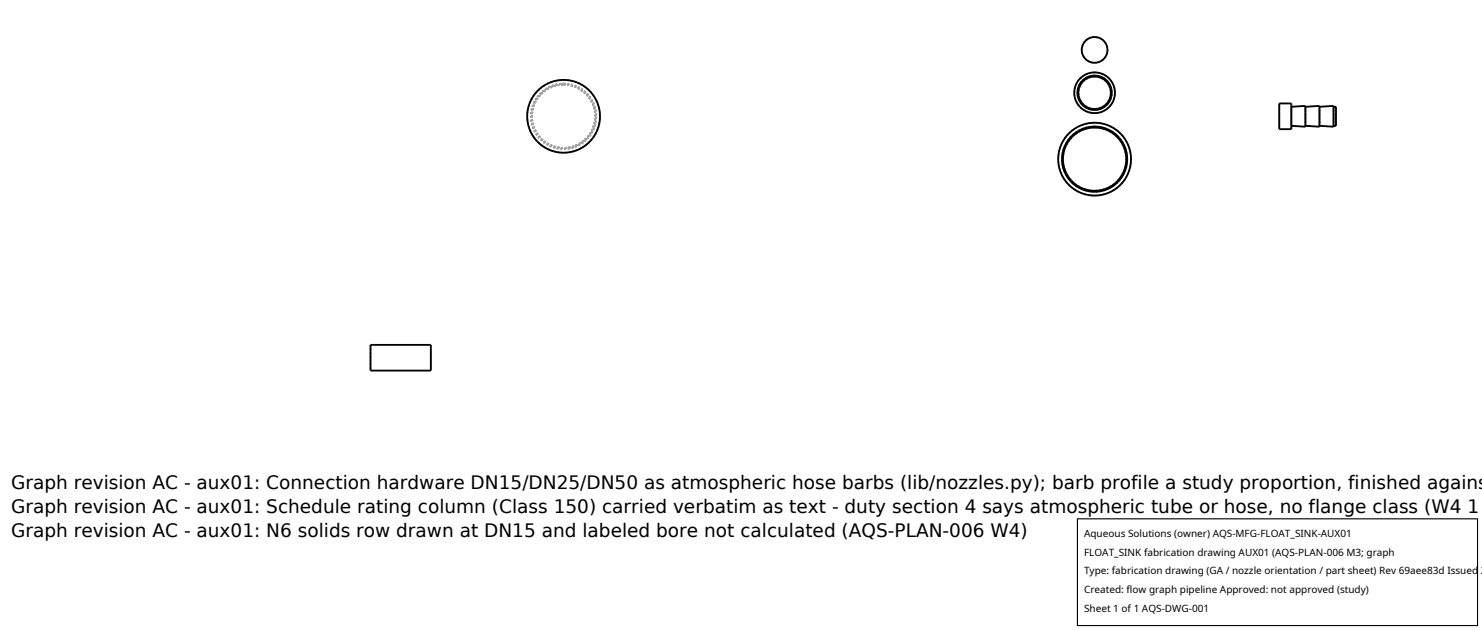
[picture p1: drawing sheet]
<svg xmlns="http://www.w3.org/2000/svg" width="212mm" height="90mm" viewBox="0 0 212 90" stroke-linecap="round" stroke-linejoin="round" font-family="sans-serif">
<defs><g id="words">
<g font-size="2.6">
<text x="1.6" y="69.8">Graph revision AC - aux01: Connection hardware DN15/DN25/DN50 as atmospheric hose barbs (lib/nozzles.py); barb profile a study proportion, finished agains</text>
<text x="1.6" y="73.3">Graph revision AC - aux01: Schedule rating column (Class 150) carried verbatim as text - duty section 4 says atmospheric tube or hose, no flange class (W4 1</text>
<text x="1.6" y="76.7">Graph revision AC - aux01: N6 solids row drawn at DN15 and labeled bore not calculated (AQS-PLAN-006 W4)</text>
</g>
<g font-size="1.4">
<text x="154.8" y="76.6">Aqueous Solutions (owner) AQS-MFG-FLOAT_SINK-AUX01</text>
<text x="154.8" y="79.3">FLOAT_SINK fabrication drawing AUX01 (AQS-PLAN-006 M3; graph</text>
<text x="154.8" y="82">Type: fabrication drawing (GA / nozzle orientation / part sheet) Rev 69aee83d Issued 2</text>
<text x="154.8" y="84.7">Created: flow graph pipeline Approved: not approved (study)</text>
<text x="154.8" y="87.4">Sheet 1 of 1 AQS-DWG-001</text>
</g>
</g></defs>
<g fill="none" stroke="#a0a0a0" stroke-width=".26" stroke-dasharray=".3 .3" stroke-linecap="butt">
<path d="M80.5 11.4l1 .1 1.1 .3 .8 .5 .8 .6 .6 .9 .5 .9 .3 .9 .1 1-.1 1-.3 .9-.5 .9-.6 .9-.8 .6-.9 .5-1.1 .3-.9 .1-.9-.1-1.1-.3-.9-.5-.8-.6-.7-.9-.4-.9-.3-.8-.1-1.1 .1-1 .3-.9 .4-.9 .7-.9 .8-.6 .8-.5 1.1-.3 1-.1M80.5 12.1l1.5 .3 1.4 .7 .6 .7 .5 .6 .5 1.5a4.5 4.5 0 0 1-4 5.2 4.5 4.5 0 0 1-5-4.3 4.5 4.5 0 0 1 4.5-4.7M80.5 12l.9 .1 .9 .2 .8 .5 .7 .5 .6 .8 .4 .8 .3 .9v.9l-.1 .9-.2 .9-.5 .8-.6 .7-.7 .5-.8 .4-.9 .3-.8 .1-.9-.1-.9-.3-.9-.5-.6-.6-.6-.7-.4-.8-.3-.8-.1-.9 .1-.9 .3-.9 .5-.8 .5-.7 .7-.6 .8-.4 .8-.2 1-.1M156.3 17.5l-1 .1-.9 .3-.9 .5-.8 .6-.7 .9-.5 .9-.3 .9-.1 1 .1 1.1 .3 .9 .5 .9 .6 .7 .8 .7 .9 .5 .9 .3 1.1 .1 1-.1 .9-.2 .9-.5 .8-.6 .7-.8 .5-.9 .3-1 .1-1-.1-1-.2-1-.5-.9-.6-.8-.8-.7-1-.5-1-.3-1-.1M156.3 18.2l-.8 .1-.9 .2-.7 .4-.8 .6-.6 .8-.4 .7-.2 .9-.1 .9 .1 .9 .3 .9 .4 .7 .6 .7 .7 .5 .7 .4 .9 .3h.9h.8l.9-.3 .8-.4 .6-.6 .6-.6 .4-.9 .3-.8 .1-.9-.1-.8-.3-.9-.4-.8-.6-.7-.7-.6-.8-.4-.8-.2-.9-.1M156.3 18.1l-.8 .1-1 .2-.8 .5-.7 .6-.6 .7-.4 .8-.2 .8-.1 .9v.8l.3 .9 .4 .8 .6 .8 .7 .6 .8 .4 .9 .3 .9 .1 .9-.1 .9-.3 .8-.4 .7-.6 .6-.7 .4-.7 .3-.9 .1-.9-.1-1-.2-.8-.5-.8-.6-.7-.6-.6-.9-.5-.9-.2-.9-.1M156.3 10.3l-1 .2-1 .6-.6 1-.3 1.1 .2 1.1 .7 1 .8 .6 1.2 .3 1.1-.3 1-.6 .6-.9 .2-1.1-.2-1.2-.6-.9-1-.6-1.1-.3M156.3 10.9l-.9 .2-.7 .5-.5 .8-.2 .9 .2 .9 .5 .7 .8 .5 .9 .2 .9-.2 .7-.5 .5-.8 .2-.9-.2-.9-.5-.7-.8-.5-.9-.2M156.3 10.8l-.9 .2-.8 .5-.6 .9-.1 .9 .2 .9 .5 .8 .8 .5 1 .2 .9-.2 .8-.6 .5-.8 .2-.9-.2-.9-.5-.8-.8-.5-1-.2M156.3 5.3l-.6 .1-.6 .4-.4 .6-.2 .7 .1 .7 .4 .6 .6 .4 .7 .2 .7-.2 .6-.3 .4-.7 .2-.6-.2-.8-.4-.6-.5-.4-.8-.1M182.7 18.4v-3.6M184.4 18.4v-3.6"/>
<path d="M184.4 15.2v2.8M184.4 18v-2.8M186.4 18.1v-3M186.4 15.2v2.8M186.4 18v-2.8M188.5 18.1v-3M188.5 15.2v2.8M188.5 18v-2.8M190.5 18.1v-3M190.5 15.2v2.8M190.5 18v-2.8M190.8 18v-2.8"/>
<path d="M52.9 49.2v3.7M61.5 49.2v3.7"/>
</g>
<g fill="none" stroke="#000" stroke-width=".26">
<path d="M182.7 14.8h1.7v3.6h-1.7zM184.4 15.2l2-.1v3l-2-.1M186.4 15.2l2.1-.1v3l-2.1-.1M188.5 15.2l2-.1v3l-2-.1M190.5 15.2h.3v2.8h-.3M52.9 49.2h8.6v3.7h-8.6z"/>
<circle cx="80.5" cy="16.6" r="5.2"/>
<circle cx="156.3" cy="7.1" r="1.84"/>
<circle cx="156.3" cy="13.2" r="2.32"/>
<circle cx="156.3" cy="13.2" r="2.9"/>
<circle cx="156.3" cy="13.2" r="2.45"/>
<circle cx="156.3" cy="22.7" r="4.5"/>
<circle cx="156.3" cy="22.7" r="5.2"/>
<circle cx="156.3" cy="22.7" r="4.7"/>
</g>
<path d="M153.9 74.1h57.1v15.2h-57.1z" fill="#fff" stroke="#000" stroke-width=".16"/>
<use href="#words"/>
</svg>
